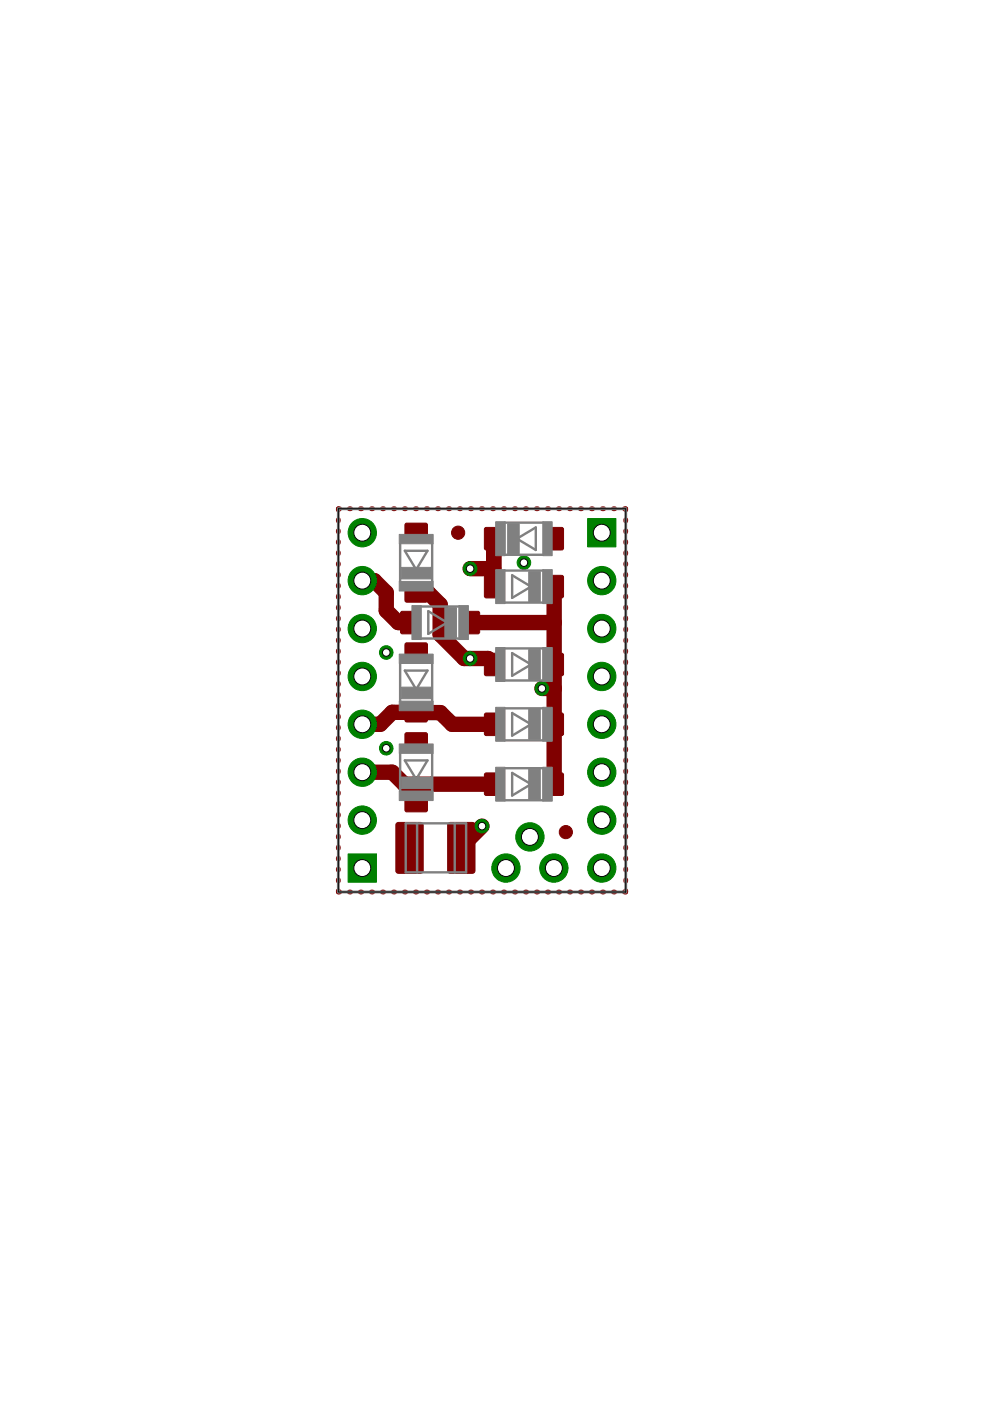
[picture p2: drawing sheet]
<svg xmlns="http://www.w3.org/2000/svg" width="210mm" height="297mm" viewBox="0 0 210 297" stroke-linecap="round" stroke-linejoin="round" font-family="sans-serif">
<g fill="#800000" stroke="#800000" stroke-width=".21">
<path d="M115.6 138.7l.3-.2h3.2l.3 .2 .1 4.2-.2 .3-3.4 .1-.3-.2z" fill-rule="evenodd"/>
<path d="M102.8 138.7l.3-.2h3.2l.3 .2 .1 4.2-.2 .3-3.4 .1-.3-.2z" fill-rule="evenodd"/>
<path d="M115.6 122.2l.3-.2h3.2l.3 .2 .1 4.2-.2 .3-3.4 .1-.3-.2z" fill-rule="evenodd"/>
<path d="M102.8 122.2l.3-.2h3.2l.3 .2 .1 4.2-.2 .3-3.4 .1-.3-.2z" fill-rule="evenodd"/>
<path d="M115.6 151.4l.3-.2h3.2l.3 .2 .1 4.2-.2 .3-3.4 .1-.3-.2z" fill-rule="evenodd"/>
<path d="M102.8 151.4l.3-.2h3.2l.3 .2 .1 4.2-.2 .3-3.4 .1-.3-.2z" fill-rule="evenodd"/>
<path d="M115.6 164.1l.3-.2h3.2l.3 .2 .1 4.2-.2 .3-3.4 .1-.3-.2z" fill-rule="evenodd"/>
<path d="M102.8 164.1l.3-.2h3.2l.3 .2 .1 4.2-.2 .3-3.4 .1-.3-.2z" fill-rule="evenodd"/>
<path d="M86 123.8h4.4l.2 .3v3.4l-.3 .2-4.3-.1-.1-.3v-3.2z" fill-rule="evenodd"/>
<path d="M86 111h4.4l.2 .3v3.4l-.3 .2-4.3-.1-.1-.3v-3.2z" fill-rule="evenodd"/>
<path d="M102.8 112l.3-.2h3.2l.3 .2 .1 4.2-.2 .4h-3.4l-.3-.2z" fill-rule="evenodd"/>
<path d="M115.6 112l.3-.2h3.2l.3 .2 .1 4.2-.2 .4h-3.4l-.3-.2z" fill-rule="evenodd"/>
<path d="M86 149.2h4.4l.2 .3v3.4l-.3 .2-4.3-.1-.1-.3v-3.2z" fill-rule="evenodd"/>
<path d="M86 136.3h4.4l.2 .4v3.4l-.3 .2-4.3-.1-.1-.3v-3.2z" fill-rule="evenodd"/>
<path d="M86 168.2h4.4l.2 .3v3.4l-.3 .2h-4.3l-.1-.4v-3.2z" fill-rule="evenodd"/>
<path d="M86 155.4h4.4l.2 .3v3.4l-.3 .2h-4.3l-.1-.4v-3.2z" fill-rule="evenodd"/>
<path d="M84 174.6l.5-.2h4.6l.5 .2 .1 10-.3 .5-4.9 .1-.5-.3z" fill-rule="evenodd"/>
<path d="M95 174.6l.5-.2h4.6l.5 .2 .1 10-.3 .5-4.9 .1-.5-.3z" fill-rule="evenodd"/>
<path d="M97.8 129.8l.3-.2h3.2l.4 .2v4.2l-.2 .3-3.4 .1-.3-.2z" fill-rule="evenodd"/>
<path d="M85 129.8l.3-.2h3.2l.3 .2 .1 4.2-.2 .3-3.4 .1-.3-.2z" fill-rule="evenodd"/>
<circle cx="120" cy="176.4" r="1.4"/>
<circle cx="97.1" cy="112.9" r="1.4"/>
</g>
<g fill="none" stroke="#800000" stroke-width="1">
<path d="M71.7 110.2v.3M71.7 112.5v.3M71.7 114.8v.3M71.7 117.1v.3M71.7 119.4v.3M72 107.9h-.3v.2M74.1 107.9h.3M76.4 107.9h.3M78.7 107.9h.3M81.1 107.9h.3M83.4 107.9h.3M85.7 107.9h.3"/>
<path d="M88.1 107.9h.3M90.4 107.9h.3M92.7 107.9h.3M95.1 107.9h.3M97.4 107.9h.3M99.7 107.9h.3M102 107.9h.4M104.4 107.9h.3M106.7 107.9h.3M109.1 107.9h.2M111.4 107.9h.3M113.7 107.9h.3"/>
<path d="M116 107.9h.4M118.4 107.9h.3M120.7 107.9h.3M123 107.9h.3M125.4 107.9h.3M127.7 107.9h.3M130 107.9h.3M132.4 107.9h.3v.2M132.7 110.2v.3M132.7 112.5v.3M132.7 114.8v.3M132.7 117.1v.3"/>
<path d="M132.7 119.4v.3M71.7 121.8v.2M71.7 124.1v.2M71.7 126.4v.3M71.7 128.7v.3M71.7 131v.3M71.7 133.3v.3M71.7 135.6v.3M71.7 137.9v.3M132.7 121.8v.2M132.7 124.1v.2M132.7 126.4v.3"/>
<path d="M132.7 128.7v.3M132.7 131v.3M132.7 133.3v.3M132.7 135.6v.3M132.7 137.9v.3M71.7 140.3v.2M71.7 142.6v.3M71.7 144.9v.3M71.7 147.2v.3M71.7 149.5v.3M71.7 151.8v.3M71.7 154.1v.3"/>
<path d="M71.7 156.4v.3M71.7 158.8v.2M132.7 140.3v.2M132.7 142.6v.3M132.7 144.9v.3M132.7 147.2v.3M132.7 149.5v.3M132.7 151.8v.3M132.7 154.1v.3M132.7 156.4v.3M132.7 158.8v.2M71.7 161.1v.3"/>
<path d="M71.7 163.4v.3M71.7 165.7v.3M71.7 168v.3M71.7 170.3v.3M71.7 172.7v.2M71.7 175v.2M71.7 177.3v.2M71.7 179.6v.3M132.7 161.1v.3M132.7 163.4v.3M132.7 165.7v.3M132.7 168v.3"/>
<path d="M132.7 170.3v.3M132.7 172.7v.2M132.7 175v.2M132.7 177.3v.2M132.7 179.6v.3M71.7 188.8v.3h.3M71.7 181.9v.3M71.7 184.2v.3M71.7 186.5v.3M74.1 189.1h.3M76.4 189.1h.3M78.7 189.1h.3"/>
<path d="M81.1 189.1h.3M83.4 189.1h.3M85.7 189.1h.3M88.1 189.1h.3M90.4 189.1h.3M92.7 189.1h.3M95.1 189.1h.3M97.4 189.1h.3M99.7 189.1h.3M102 189.1h.4M104.4 189.1h.3M106.7 189.1h.3"/>
<path d="M109.1 189.1h.2M111.4 189.1h.3M113.7 189.1h.3M116 189.1h.4M118.4 189.1h.3M120.7 189.1h.3M123 189.1h.3M125.4 189.1h.3M127.7 189.1h.3M130 189.1h.3M132.7 188.8v.3h-.3M132.7 181.9v.3"/>
<path d="M132.7 184.2v.3M132.7 186.5v.3"/>
</g>
<path d="M104.7 114.2v10.2M76.8 123.1h2.6l2.5 2.5v3.9l2.5 2.5h2.5M88.2 125.7h2.6l2.5 2.5v6.3l5.1 5.1h5.1l1.2 1.3M99.7 120.6h5M99.7 132h17.8M117.5 124.4v41.9M76.8 153.6h3.8l2.6-2.6 10.2 .1 2.5 2.5h8.8M114.9 146h2.6M76.8 163.7h6.4l2.5 2.6h19M88.2 166.3v3.8M102.2 175.2l-4.4 4.3 .1 .2" fill="none" stroke="#800000" stroke-width="3.3"/>
<path d="M124.6 109.9h6v6.1h-6z" fill="#008000" stroke="#008000" stroke-width=".21"/>
<circle cx="127.6" cy="112.9" r="1.8" fill="#fff" stroke="#000" stroke-width=".21"/>
<circle cx="127.6" cy="123.1" r="3" fill="#008000" stroke="#008000" stroke-width=".21"/>
<circle cx="127.6" cy="123.1" r="1.8" fill="#fff" stroke="#000" stroke-width=".21"/>
<circle cx="127.6" cy="133.3" r="3" fill="#008000" stroke="#008000" stroke-width=".21"/>
<circle cx="127.6" cy="133.3" r="1.8" fill="#fff" stroke="#000" stroke-width=".21"/>
<circle cx="127.6" cy="143.4" r="3" fill="#008000" stroke="#008000" stroke-width=".21"/>
<circle cx="127.6" cy="143.4" r="1.8" fill="#fff" stroke="#000" stroke-width=".21"/>
<circle cx="127.6" cy="153.6" r="3" fill="#008000" stroke="#008000" stroke-width=".21"/>
<circle cx="127.6" cy="153.6" r="1.8" fill="#fff" stroke="#000" stroke-width=".21"/>
<circle cx="127.6" cy="163.7" r="3" fill="#008000" stroke="#008000" stroke-width=".21"/>
<circle cx="127.6" cy="163.7" r="1.8" fill="#fff" stroke="#000" stroke-width=".21"/>
<circle cx="127.6" cy="173.9" r="3" fill="#008000" stroke="#008000" stroke-width=".21"/>
<circle cx="127.6" cy="173.9" r="1.8" fill="#fff" stroke="#000" stroke-width=".21"/>
<circle cx="127.6" cy="184" r="3" fill="#008000" stroke="#008000" stroke-width=".21"/>
<circle cx="127.6" cy="184" r="1.8" fill="#fff" stroke="#000" stroke-width=".21"/>
<circle cx="76.8" cy="112.9" r="3" fill="#008000" stroke="#008000" stroke-width=".21"/>
<circle cx="76.8" cy="112.9" r="1.8" fill="#fff" stroke="#000" stroke-width=".21"/>
<circle cx="76.8" cy="123.1" r="3" fill="#008000" stroke="#008000" stroke-width=".21"/>
<circle cx="76.8" cy="123.1" r="1.8" fill="#fff" stroke="#000" stroke-width=".21"/>
<circle cx="76.8" cy="133.3" r="3" fill="#008000" stroke="#008000" stroke-width=".21"/>
<circle cx="76.8" cy="133.3" r="1.8" fill="#fff" stroke="#000" stroke-width=".21"/>
<circle cx="76.8" cy="143.4" r="3" fill="#008000" stroke="#008000" stroke-width=".21"/>
<circle cx="76.8" cy="143.4" r="1.8" fill="#fff" stroke="#000" stroke-width=".21"/>
<circle cx="76.8" cy="153.6" r="3" fill="#008000" stroke="#008000" stroke-width=".21"/>
<circle cx="76.8" cy="153.6" r="1.8" fill="#fff" stroke="#000" stroke-width=".21"/>
<circle cx="76.8" cy="163.7" r="3" fill="#008000" stroke="#008000" stroke-width=".21"/>
<circle cx="76.8" cy="163.7" r="1.8" fill="#fff" stroke="#000" stroke-width=".21"/>
<circle cx="76.8" cy="173.9" r="3" fill="#008000" stroke="#008000" stroke-width=".21"/>
<circle cx="76.8" cy="173.9" r="1.8" fill="#fff" stroke="#000" stroke-width=".21"/>
<path d="M73.8 181h6v6h-6z" fill="#008000" stroke="#008000" stroke-width=".21"/>
<circle cx="76.8" cy="184" r="1.8" fill="#fff" stroke="#000" stroke-width=".21"/>
<circle cx="117.4" cy="184" r="3" fill="#008000" stroke="#008000" stroke-width=".21"/>
<circle cx="117.4" cy="184" r="1.8" fill="#fff" stroke="#000" stroke-width=".21"/>
<circle cx="107.3" cy="184" r="3" fill="#008000" stroke="#008000" stroke-width=".21"/>
<circle cx="107.3" cy="184" r="1.8" fill="#fff" stroke="#000" stroke-width=".21"/>
<circle cx="112.4" cy="177.4" r="3" fill="#008000" stroke="#008000" stroke-width=".21"/>
<circle cx="112.4" cy="177.4" r="1.8" fill="#fff" stroke="#000" stroke-width=".21"/>
<circle cx="111.1" cy="119.3" r="1.44" fill="#008000" stroke="#008000" stroke-width=".21"/>
<circle cx="111.1" cy="119.3" r=".8" fill="#fff" stroke="#000" stroke-width=".21"/>
<circle cx="81.9" cy="158.6" r="1.44" fill="#008000" stroke="#008000" stroke-width=".21"/>
<circle cx="81.9" cy="158.6" r=".8" fill="#fff" stroke="#000" stroke-width=".21"/>
<circle cx="81.9" cy="138.3" r="1.44" fill="#008000" stroke="#008000" stroke-width=".21"/>
<circle cx="81.9" cy="138.3" r=".8" fill="#fff" stroke="#000" stroke-width=".21"/>
<circle cx="99.7" cy="139.6" r="1.44" fill="#008000" stroke="#008000" stroke-width=".21"/>
<circle cx="99.7" cy="139.6" r=".8" fill="#fff" stroke="#000" stroke-width=".21"/>
<circle cx="99.7" cy="120.6" r="1.44" fill="#008000" stroke="#008000" stroke-width=".21"/>
<circle cx="99.7" cy="120.6" r=".8" fill="#fff" stroke="#000" stroke-width=".21"/>
<circle cx="102.2" cy="175.2" r="1.44" fill="#008000" stroke="#008000" stroke-width=".21"/>
<circle cx="102.2" cy="175.2" r=".8" fill="#fff" stroke="#000" stroke-width=".21"/>
<circle cx="114.9" cy="146" r="1.44" fill="#008000" stroke="#008000" stroke-width=".21"/>
<circle cx="114.9" cy="146" r=".8" fill="#fff" stroke="#000" stroke-width=".21"/>
<path d="M71.7 107.9h61v81.2h-61z" fill="none" stroke="#808080" stroke-width=".61"/>
<g fill="none" stroke="#808080" stroke-width=".51">
<path d="M84.8 115.3v8M85.8 116.8h4.8l-2.4 4zM91.6 115.3v8M107.1 110.8h8M107.1 117.6h8M109.6 114.2l4-2.4v4.8zM89.3 135.4h8M89.3 128.6h8M90.8 129.6l4 2.4-4 2.4zM107.1 137.5h8M107.1 127.8h8M107.1 121h8"/>
<path d="M108.6 138.5l4 2.4-4 2.4zM108.6 122l4 2.4-4 2.4zM84.8 140.7v8M84.8 159.7v8M85.8 142.2h4.8l-2.4 4zM91.6 140.7v8M91.6 159.7v8M107.1 144.3h8M107.1 157h8M107.1 150.2h8M108.6 151.2l4 2.4-4 2.4zM85.8 161.2h4.8l-2.4 4z"/>
<path d="M86 174.6h12.8v10.4h-12.8zM88.4 174.6v10.4M96.4 174.6v10.4M107.1 169.7h8M107.1 162.9h8M108.6 163.9l4 2.4-4 2.4z"/>
</g>
<g fill="#808080" stroke="#808080" stroke-width=".21">
<path d="M115.1 137.3h2v7.2h-2z"/>
<path d="M105.1 137.3h2v7.2h-2z"/>
<path d="M112.1 137.7h2.5v6.3h-2.5z"/>
<path d="M115.1 120.8h2v7.2h-2z"/>
<path d="M105.1 120.8h2v7.2h-2z"/>
<path d="M112.1 121.2h2.5v6.3h-2.5z"/>
<path d="M115.1 150h2v7.2h-2z"/>
<path d="M105.1 150h2v7.2h-2z"/>
<path d="M112.1 150.4h2.5v6.3h-2.5z"/>
<path d="M115.1 162.7h2v7.2h-2z"/>
<path d="M105.1 162.7h2v7.2h-2z"/>
<path d="M112.1 163.1h2.5v6.3h-2.5z"/>
<path d="M84.6 123.3h7.2v2h-7.2z"/>
<path d="M84.6 113.3h7.2v2h-7.2z"/>
<path d="M85.1 120.3h6.3v2.4h-6.3z"/>
<path d="M105.1 110.6h2v7.2h-2z"/>
<path d="M115.1 110.6h2v7.2h-2z"/>
<path d="M107.6 111.1h2.5v6.3h-2.5z"/>
<path d="M84.6 148.7h7.2v2h-7.2z"/>
<path d="M84.6 138.7h7.2v2h-7.2z"/>
<path d="M85.1 145.7h6.3v2.4h-6.3z"/>
<path d="M84.6 167.7h7.2v2h-7.2z"/>
<path d="M84.6 157.7h7.2v2h-7.2z"/>
<path d="M85.1 164.7h6.3v2.5h-6.3z"/>
<path d="M97.3 128.4h2v7.2h-2z"/>
<path d="M87.3 128.4h2v7.2h-2z"/>
<path d="M94.3 128.8h2.5v6.3h-2.5z"/>
</g>
<path d="M71.7 107.9h61v81.2h-61z" fill="none" stroke="#000" stroke-width=".21"/>
</svg>
